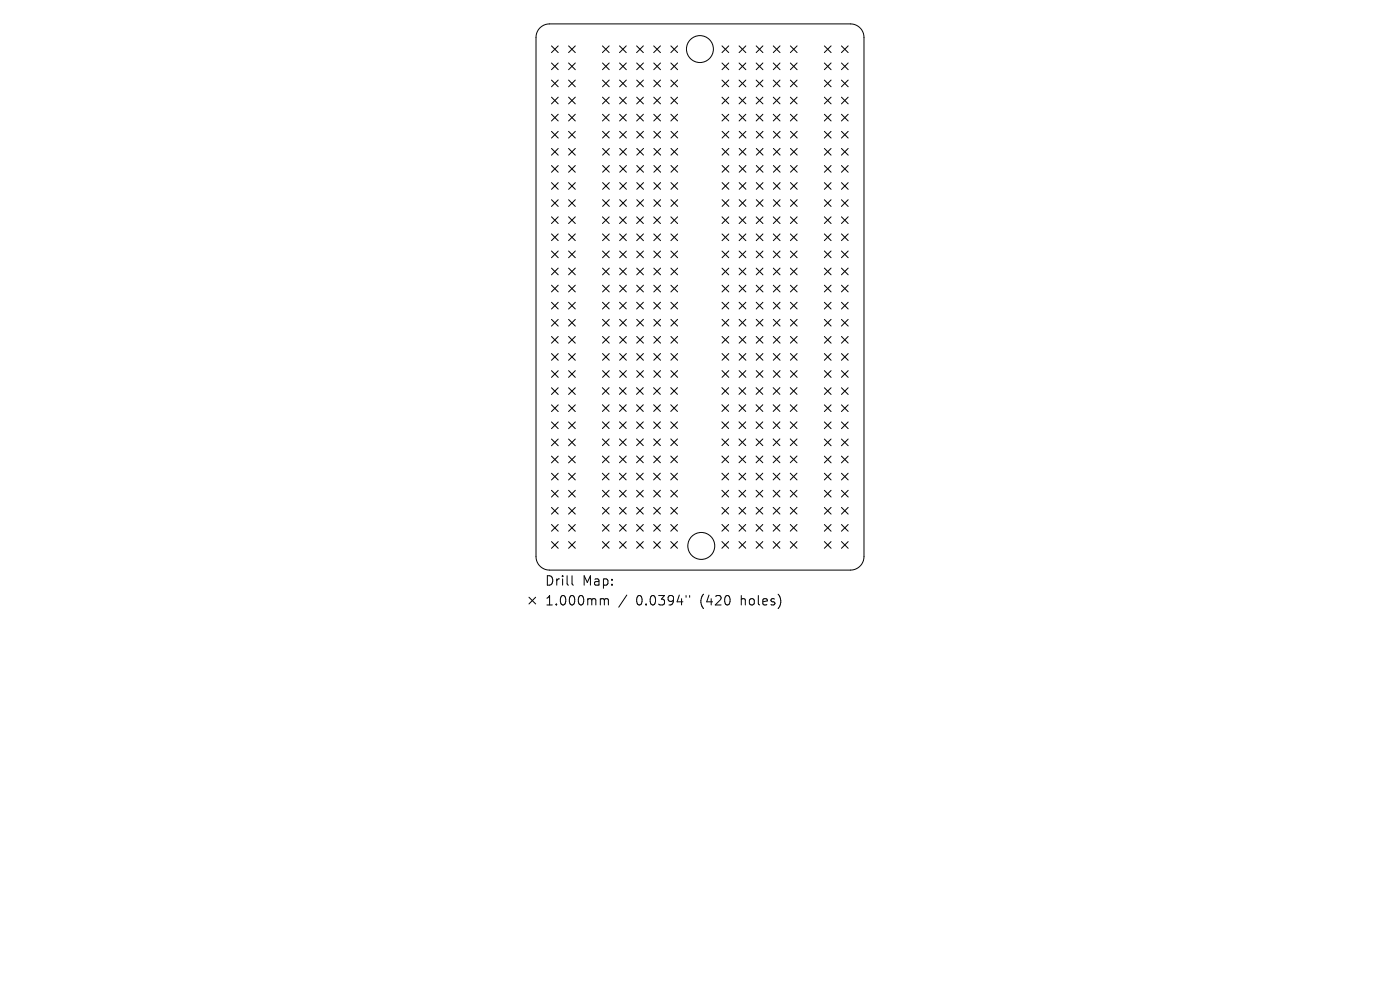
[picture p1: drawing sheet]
<svg xmlns="http://www.w3.org/2000/svg" width="297mm" height="210mm" viewBox="0 0 297 210" stroke-linecap="round" stroke-linejoin="round" font-family="sans-serif">
<defs><g id="words">
<g font-size="2.8">
<text x="115.6" y="124.5">Drill</text>
<text x="123.5" y="124.5">Map:</text>
<text x="115.6" y="128.7">1.000mm</text>
<text x="134.9" y="128.7">0.0394&quot;</text>
<text x="148.5" y="128.7">(420</text>
<text x="157.2" y="128.7">holes)</text>
</g>
</g></defs>
<g fill="none" stroke="#000" stroke-width=".21">
<path d="M114.4 6.1l1-.8 1.2-.2h63.8a2.86 2.86 0 0 1 2.9 2.8v110.2a2.86 2.86 0 0 1-2.9 2.8h-63.8a2.86 2.86 0 0 1-2.9-2.8v-110.2l.1-.8zM117 9.7l1.4 1.5M117 13.4l1.4 1.4M117 17l1.4 1.4M118.4 9.7l-1.4 1.5M118.4 13.4l-1.4 1.4M118.4 17l-1.4 1.4M120.6 13.4l1.4 1.4M120.6 17l1.4 1.4M120.6 9.7l1.4 1.5M122 9.7l-1.4 1.5M122 13.4l-1.4 1.4"/>
<path d="M122 17l-1.4 1.4M127.8 9.7l1.4 1.5M127.8 13.4l1.4 1.4M127.8 17l1.4 1.4M129.2 9.7l-1.4 1.5M129.2 13.4l-1.4 1.4M129.2 17l-1.4 1.4M131.4 9.7l1.5 1.5M131.4 13.4l1.5 1.4M131.4 17l1.5 1.4M132.9 9.7l-1.5 1.5M132.9 13.4l-1.5 1.4"/>
<path d="M132.9 17l-1.5 1.4M135.1 9.7l1.4 1.5M135.1 13.4l1.4 1.4M135.1 17l1.4 1.4M136.5 9.7l-1.4 1.5M136.5 17l-1.4 1.4M136.5 13.4l-1.4 1.4M138.7 9.7l1.4 1.5M138.7 17l1.4 1.4M138.7 13.4l1.4 1.4M140.1 9.7l-1.4 1.5M140.1 13.4l-1.4 1.4"/>
<path d="M140.1 17l-1.4 1.4M142.3 17l1.4 1.4M142.3 13.4l1.4 1.4M142.3 9.7l1.4 1.5M143.7 9.7l-1.4 1.5M143.7 13.4l-1.4 1.4M143.7 17l-1.4 1.4M153.2 9.7l1.4 1.5M153.2 13.4l1.4 1.4M153.2 17l1.4 1.4M154.6 13.4l-1.4 1.4M154.6 17l-1.4 1.4"/>
<path d="M154.6 9.7l-1.4 1.5M156.8 13.4l1.4 1.4M156.8 17l1.4 1.4M156.8 9.7l1.4 1.5M158.2 9.7l-1.4 1.5M158.2 13.4l-1.4 1.4M158.2 17l-1.4 1.4M160.4 17l1.4 1.4M160.4 9.7l1.4 1.5M160.4 13.4l1.4 1.4M161.8 17l-1.4 1.4M161.8 9.7l-1.4 1.5"/>
<path d="M161.8 13.4l-1.4 1.4M164 13.4l1.5 1.4M164 17l1.5 1.4M164 9.7l1.5 1.5M165.5 13.4l-1.5 1.4M165.5 17l-1.5 1.4M165.5 9.7l-1.5 1.5M167.7 17l1.4 1.4M167.7 13.4l1.4 1.4M167.7 9.7l1.4 1.5M169.1 9.7l-1.4 1.5M169.1 13.4l-1.4 1.4"/>
<path d="M169.1 17l-1.4 1.4M174.9 17l1.4 1.4M174.9 9.7l1.4 1.5M174.9 13.4l1.4 1.4M176.3 17l-1.4 1.4M176.3 9.7l-1.4 1.5M176.3 13.4l-1.4 1.4M178.5 13.4l1.4 1.4M178.5 17l1.4 1.4M178.5 9.7l1.4 1.5M179.9 13.4l-1.4 1.4M179.9 17l-1.4 1.4"/>
<path d="M179.9 9.7l-1.4 1.5M117 20.6l1.4 1.4M117 24.2l1.4 1.5M117 27.9l1.4 1.4M117 31.5l1.4 1.4M117 35.1l1.4 1.4M117 38.7l1.4 1.5M118.4 20.6l-1.4 1.4M118.4 24.2l-1.4 1.5M118.4 27.9l-1.4 1.4M118.4 31.5l-1.4 1.4M118.4 35.1l-1.4 1.4"/>
<path d="M118.4 38.7l-1.4 1.5M120.6 20.6l1.4 1.4M120.6 24.2l1.4 1.5M120.6 27.9l1.4 1.4M120.6 35.1l1.4 1.4M120.6 38.7l1.4 1.5M120.6 31.5l1.4 1.4M122 20.6l-1.4 1.4M122 24.2l-1.4 1.5M122 27.9l-1.4 1.4M122 31.5l-1.4 1.4M122 35.1l-1.4 1.4"/>
<path d="M122 38.7l-1.4 1.5M127.8 20.6l1.4 1.4M127.8 24.2l1.4 1.5M127.8 27.9l1.5 1.4M127.8 31.5l1.5 1.4M127.8 38.7l1.5 1.5M127.8 35.1l1.5 1.4M129.2 24.2l-1.4 1.5M129.2 20.6l-1.4 1.4M129.3 27.9l-1.5 1.4M129.3 35.1l-1.5 1.4M129.3 31.5l-1.5 1.4"/>
<path d="M129.3 38.7l-1.5 1.5M131.4 20.6l1.5 1.4M131.4 24.2l1.5 1.5M131.4 27.9l1.5 1.4M131.5 35.1l1.4 1.4M131.5 31.5l1.4 1.4M131.5 38.7l1.4 1.5M132.9 20.6l-1.5 1.4M132.9 24.2l-1.5 1.5M132.9 27.9l-1.5 1.4M132.9 31.5l-1.4 1.4M132.9 35.1l-1.4 1.4"/>
<path d="M132.9 38.7l-1.4 1.5M135.1 20.6l1.4 1.4M135.1 24.2l1.4 1.5M135.1 27.9l1.4 1.4M135.1 31.5l1.4 1.4M135.1 35.1l1.4 1.4M135.1 38.7l1.4 1.5M136.5 20.6l-1.4 1.4M136.5 24.2l-1.4 1.5M136.5 27.9l-1.4 1.4M136.5 38.7l-1.4 1.5M136.5 31.5l-1.4 1.4"/>
<path d="M136.5 35.1l-1.4 1.4M138.7 24.2l1.4 1.5M138.7 20.6l1.4 1.4M138.7 27.9l1.4 1.4M138.7 35.1l1.4 1.4M138.7 38.7l1.4 1.5M138.7 31.5l1.4 1.4M140.1 24.2l-1.4 1.5M140.1 20.6l-1.4 1.4M140.1 27.9l-1.4 1.4M140.1 35.1l-1.4 1.4M140.1 38.7l-1.4 1.5"/>
<path d="M140.1 31.5l-1.4 1.4M142.3 20.6l1.4 1.4M142.3 24.2l1.4 1.5M142.3 27.9l1.5 1.4M142.3 31.5l1.5 1.4M142.3 38.7l1.5 1.5M142.3 35.1l1.5 1.4M143.7 20.6l-1.4 1.4M143.7 24.2l-1.4 1.5M143.8 31.5l-1.5 1.4M143.8 35.1l-1.5 1.4M143.8 38.7l-1.5 1.5"/>
<path d="M143.8 27.9l-1.5 1.4M153.2 24.2l1.4 1.5M153.2 20.6l1.4 1.4M153.2 27.9l1.4 1.4M153.2 35.1l1.4 1.4M153.2 31.5l1.4 1.4M153.2 38.7l1.4 1.5M154.6 24.2l-1.4 1.5M154.6 20.6l-1.4 1.4M154.6 31.5l-1.4 1.4M154.6 38.7l-1.4 1.5M154.6 27.9l-1.4 1.4"/>
<path d="M154.6 35.1l-1.4 1.4M156.8 20.6l1.4 1.4M156.8 24.2l1.4 1.5M156.8 31.5l1.4 1.4M156.8 38.7l1.4 1.5M156.8 27.9l1.4 1.4M156.8 35.1l1.4 1.4M158.2 20.6l-1.4 1.4M158.2 24.2l-1.4 1.5M158.2 27.9l-1.4 1.4M158.2 38.7l-1.4 1.5M158.2 35.1l-1.4 1.4"/>
<path d="M158.2 31.5l-1.4 1.4M160.4 20.6l1.4 1.4M160.4 24.2l1.4 1.5M160.4 31.5l1.5 1.4M160.4 27.9l1.5 1.4M160.4 38.7l1.5 1.5M160.4 35.1l1.5 1.4M161.8 20.6l-1.4 1.4M161.8 24.2l-1.4 1.5M161.9 35.1l-1.5 1.4M161.9 31.5l-1.5 1.4M161.9 27.9l-1.5 1.4"/>
<path d="M161.9 38.7l-1.5 1.5M164 20.6l1.5 1.4M164 24.2l1.5 1.5M164.1 35.1l1.4 1.4M164.1 27.9l1.4 1.4M164.1 31.5l1.4 1.4M164.1 38.7l1.4 1.5M165.5 24.2l-1.5 1.5M165.5 20.6l-1.5 1.4M165.5 31.5l-1.4 1.4M165.5 27.9l-1.4 1.4M165.5 35.1l-1.4 1.4"/>
<path d="M165.5 38.7l-1.4 1.5M167.7 24.2l1.4 1.5M167.7 20.6l1.4 1.4M167.7 38.7l1.4 1.5M167.7 27.9l1.4 1.4M167.7 31.5l1.4 1.4M167.7 35.1l1.4 1.4M169.1 24.2l-1.4 1.5M169.1 20.6l-1.4 1.4M169.1 27.9l-1.4 1.4M169.1 38.7l-1.4 1.5M169.1 31.5l-1.4 1.4"/>
<path d="M169.1 35.1l-1.4 1.4M174.9 35.1l1.4 1.4M174.9 20.6l1.4 1.4M174.9 24.2l1.4 1.5M174.9 27.9l1.4 1.4M174.9 31.5l1.4 1.4M174.9 38.7l1.4 1.5M176.3 35.1l-1.4 1.4M176.3 38.7l-1.4 1.5M176.3 27.9l-1.4 1.4M176.3 20.6l-1.4 1.4M176.3 24.2l-1.4 1.5"/>
<path d="M176.3 31.5l-1.4 1.4M178.5 24.2l1.4 1.5M178.5 27.9l1.4 1.4M178.5 31.5l1.4 1.4M178.5 35.1l1.4 1.4M178.5 20.6l1.4 1.4M178.5 38.7l1.4 1.5M179.9 31.5l-1.4 1.4M179.9 35.1l-1.4 1.4M179.9 38.7l-1.4 1.5M179.9 24.2l-1.4 1.5M179.9 20.6l-1.4 1.4"/>
<path d="M179.9 27.9l-1.4 1.4M117 42.4l1.4 1.4M117 46l1.4 1.4M117 49.6l1.4 1.4M117 53.2l1.4 1.5M117 56.9l1.4 1.4M118.4 42.4l-1.4 1.4M118.4 46l-1.4 1.4M118.4 49.6l-1.4 1.4M118.4 53.2l-1.4 1.5M118.4 56.9l-1.4 1.4M120.6 42.4l1.4 1.4"/>
<path d="M120.6 46l1.4 1.4M120.6 53.2l1.4 1.5M120.6 56.9l1.4 1.4M120.6 49.6l1.4 1.4M122 42.4l-1.4 1.4M122 46l-1.4 1.4M122 49.6l-1.4 1.4M122 53.2l-1.4 1.5M122 56.9l-1.4 1.4M127.8 46l1.4 1.4M127.8 49.6l1.5 1.5M127.8 53.3l1.5 1.4"/>
<path d="M127.8 56.9l1.5 1.4M127.8 42.4l1.5 1.4M129.2 46l-1.4 1.4M129.3 56.9l-1.5 1.4M129.3 49.6l-1.5 1.5M129.3 53.3l-1.5 1.4M129.3 42.4l-1.5 1.4M131.4 46l1.5 1.4M131.4 53.3l1.5 1.4M131.4 56.9l1.5 1.4M131.4 49.6l1.5 1.5M131.5 42.4l1.4 1.4"/>
<path d="M132.9 46l-1.5 1.4M132.9 53.3l-1.5 1.4M132.9 49.6l-1.5 1.5M132.9 56.9l-1.5 1.4M132.9 42.4l-1.4 1.4M135.1 46l1.4 1.4M135.1 53.3l1.4 1.4M135.1 56.9l1.4 1.4M135.1 49.6l1.4 1.5M135.1 42.4l1.4 1.4M136.5 46l-1.4 1.4M136.5 49.6l-1.4 1.5"/>
<path d="M136.5 56.9l-1.4 1.4M136.5 53.3l-1.4 1.4M136.5 42.4l-1.4 1.4M138.7 46l1.4 1.4M138.7 56.9l1.4 1.4M138.7 53.3l1.4 1.4M138.7 49.6l1.4 1.5M138.7 42.4l1.4 1.4M140.1 46l-1.4 1.4M140.1 56.9l-1.4 1.4M140.1 53.3l-1.4 1.4M140.1 49.6l-1.4 1.5"/>
<path d="M140.1 42.4l-1.4 1.4M142.3 56.9l1.5 1.4M142.3 53.3l1.5 1.4M142.3 46l1.5 1.4M142.3 49.6l1.5 1.5M142.3 42.4l1.5 1.4M143.8 53.3l-1.5 1.4M143.8 49.6l-1.5 1.5M143.8 46l-1.5 1.4M143.8 56.9l-1.5 1.4M143.8 42.4l-1.5 1.4M153.2 46l1.4 1.4"/>
<path d="M153.2 49.6l1.4 1.5M153.2 53.3l1.4 1.4M153.2 56.9l1.4 1.4M153.2 42.4l1.4 1.4M154.6 53.3l-1.4 1.4M154.6 46l-1.4 1.4M154.6 49.6l-1.4 1.5M154.6 56.9l-1.4 1.4M154.6 42.4l-1.4 1.4M156.8 49.6l1.4 1.5M156.8 53.3l1.4 1.4M156.8 56.9l1.4 1.4"/>
<path d="M156.8 46l1.4 1.4M156.8 42.4l1.4 1.4M158.2 49.6l-1.4 1.5M158.2 56.9l-1.4 1.4M158.2 46l-1.4 1.4M158.2 53.3l-1.4 1.4M158.2 42.4l-1.4 1.4M160.4 53.3l1.5 1.4M160.4 56.9l1.5 1.4M160.4 46l1.5 1.4M160.4 49.6l1.5 1.5M160.4 42.4l1.5 1.4"/>
<path d="M161.9 46l-1.5 1.4M161.9 56.9l-1.5 1.4M161.9 53.3l-1.5 1.4M161.9 49.6l-1.5 1.5M161.9 42.4l-1.5 1.4M164.1 56.9l1.4 1.4M164.1 49.6l1.4 1.5M164.1 53.3l1.4 1.4M164.1 46l1.4 1.4M164.1 42.4l1.4 1.4M165.5 53.3l-1.4 1.4M165.5 49.6l-1.4 1.5"/>
<path d="M165.5 46l-1.4 1.4M165.5 56.9l-1.4 1.4M165.5 42.4l-1.4 1.4M167.7 56.9l1.4 1.4M167.7 49.6l1.4 1.5M167.7 46l1.4 1.4M167.7 53.3l1.4 1.4M167.7 42.4l1.4 1.4M169.1 49.6l-1.4 1.5M169.1 46l-1.4 1.4M169.1 56.9l-1.4 1.4M169.1 53.3l-1.4 1.4"/>
<path d="M169.1 42.4l-1.4 1.4M174.9 42.4l1.4 1.4M174.9 46l1.4 1.4M174.9 49.6l1.4 1.4M174.9 53.2l1.4 1.5M174.9 56.9l1.4 1.4M176.3 53.2l-1.4 1.5M176.3 42.4l-1.4 1.4M176.3 46l-1.4 1.4M176.3 49.6l-1.4 1.4M176.3 56.9l-1.4 1.4M178.5 42.4l1.4 1.4"/>
<path d="M178.5 46l1.4 1.4M178.5 49.6l1.4 1.4M178.5 53.2l1.4 1.5M178.5 56.9l1.4 1.4M179.9 49.6l-1.4 1.4M179.9 42.4l-1.4 1.4M179.9 46l-1.4 1.4M179.9 56.9l-1.4 1.4M179.9 53.2l-1.4 1.5M117 60.5l1.4 1.4M117 64.1l1.4 1.5M117 67.7l1.4 1.5"/>
<path d="M117 71.4l1.4 1.4M117 75l1.4 1.4M117 78.6l1.4 1.5M118.4 60.5l-1.4 1.4M118.4 64.1l-1.4 1.5M118.4 67.7l-1.4 1.5M118.4 71.4l-1.4 1.4M118.4 75l-1.4 1.4M118.4 78.6l-1.4 1.5M120.6 60.5l1.4 1.4M120.6 64.1l1.4 1.5M120.6 71.4l1.4 1.4"/>
<path d="M120.6 75l1.4 1.4M120.6 78.6l1.4 1.5M120.6 67.7l1.4 1.5M122 60.5l-1.4 1.4M122 64.1l-1.4 1.5M122 67.7l-1.4 1.5M122 71.4l-1.4 1.4M122 75l-1.4 1.4M122 78.6l-1.4 1.5M127.8 64.1l1.4 1.4M127.8 75l1.5 1.4M127.8 60.5l1.5 1.4"/>
<path d="M127.8 67.7l1.5 1.5M127.8 71.4l1.5 1.4M127.8 78.6l1.5 1.4M129.2 64.1l-1.4 1.4M129.3 67.7l-1.5 1.5M129.3 78.6l-1.5 1.4M129.3 60.5l-1.5 1.4M129.3 71.4l-1.5 1.4M129.3 75l-1.5 1.4M131.4 64.1l1.5 1.4M131.4 67.7l1.5 1.5M131.4 60.5l1.5 1.4"/>
<path d="M131.4 71.4l1.5 1.4M131.4 75l1.5 1.4M131.4 78.6l1.5 1.4M132.9 64.1l-1.5 1.4M132.9 75l-1.5 1.4M132.9 60.5l-1.5 1.4M132.9 67.7l-1.5 1.5M132.9 71.4l-1.5 1.4M132.9 78.6l-1.5 1.4M135.1 64.1l1.4 1.4M135.1 71.4l1.4 1.4M135.1 60.5l1.4 1.4"/>
<path d="M135.1 67.7l1.4 1.5M135.1 75l1.4 1.4M135.1 78.6l1.4 1.4M136.5 64.1l-1.4 1.4M136.5 60.5l-1.4 1.4M136.5 71.4l-1.4 1.4M136.5 78.6l-1.4 1.4M136.5 67.7l-1.4 1.5M136.5 75l-1.4 1.4M138.7 64.1l1.4 1.4M138.7 60.5l1.4 1.4M138.7 67.7l1.4 1.5"/>
<path d="M138.7 71.4l1.4 1.4M138.7 78.6l1.4 1.4M138.7 75l1.4 1.4M140.1 64.1l-1.4 1.4M140.1 67.7l-1.4 1.5M140.1 78.6l-1.4 1.4M140.1 75l-1.4 1.4M140.1 60.5l-1.4 1.4M140.1 71.4l-1.4 1.4M142.3 60.5l1.5 1.4M142.3 64.1l1.5 1.4M142.3 71.4l1.5 1.4"/>
<path d="M142.3 75l1.5 1.4M142.3 67.7l1.5 1.5M142.3 78.6l1.5 1.4M143.8 64.1l-1.5 1.4M143.8 75l-1.5 1.4M143.8 71.4l-1.5 1.4M143.8 60.5l-1.5 1.4M143.8 67.7l-1.5 1.5M143.8 78.6l-1.5 1.4M153.2 71.4l1.4 1.4M153.2 60.5l1.4 1.4M153.2 78.6l1.4 1.4"/>
<path d="M153.2 64.1l1.4 1.4M153.2 67.7l1.4 1.5M153.2 75l1.4 1.4M154.6 75l-1.4 1.4M154.6 60.5l-1.4 1.4M154.6 64.1l-1.4 1.4M154.6 71.4l-1.4 1.4M154.6 78.6l-1.4 1.4M154.6 67.7l-1.4 1.5M156.8 64.1l1.4 1.4M156.8 60.5l1.4 1.4M156.8 67.7l1.4 1.5"/>
<path d="M156.8 71.4l1.4 1.4M156.8 78.6l1.4 1.4M156.8 75l1.4 1.4M158.2 60.5l-1.4 1.4M158.2 71.4l-1.4 1.4M158.2 67.7l-1.4 1.5M158.2 75l-1.4 1.4M158.2 78.6l-1.4 1.4M158.2 64.1l-1.4 1.4M160.4 60.5l1.5 1.4M160.4 64.1l1.5 1.4M160.4 71.4l1.5 1.4"/>
<path d="M160.4 75l1.5 1.4M160.4 78.6l1.5 1.4M160.4 67.7l1.5 1.5M161.9 67.7l-1.5 1.5M161.9 64.1l-1.5 1.4M161.9 71.4l-1.5 1.4M161.9 75l-1.5 1.4M161.9 78.6l-1.5 1.4M161.9 60.5l-1.5 1.4M164.1 64.1l1.4 1.4M164.1 67.7l1.4 1.5M164.1 75l1.4 1.4"/>
<path d="M164.1 78.6l1.4 1.4M164.1 71.4l1.4 1.4M164.1 60.5l1.4 1.4M165.5 64.1l-1.4 1.4M165.5 60.5l-1.4 1.4M165.5 67.7l-1.4 1.5M165.5 71.4l-1.4 1.4M165.5 75l-1.4 1.4M165.5 78.6l-1.4 1.4M167.7 60.5l1.4 1.4M167.7 67.7l1.4 1.5M167.7 71.4l1.4 1.4"/>
<path d="M167.7 78.6l1.4 1.4M167.7 75l1.4 1.4M167.7 64.1l1.4 1.4M169.1 60.5l-1.4 1.4M169.1 64.1l-1.4 1.4M169.1 67.7l-1.4 1.5M169.1 71.4l-1.4 1.4M169.1 75l-1.4 1.4M169.1 78.6l-1.4 1.4M174.9 60.5l1.4 1.4M174.9 64.1l1.4 1.5M174.9 67.7l1.4 1.5"/>
<path d="M174.9 71.4l1.4 1.4M174.9 75l1.4 1.4M174.9 78.6l1.4 1.5M176.3 60.5l-1.4 1.4M176.3 64.1l-1.4 1.5M176.3 71.4l-1.4 1.4M176.3 75l-1.4 1.4M176.3 67.7l-1.4 1.5M176.3 78.6l-1.4 1.5M178.5 64.1l1.4 1.5M178.5 60.5l1.4 1.4M178.5 67.7l1.4 1.5"/>
<path d="M178.5 71.4l1.4 1.4M178.5 75l1.4 1.4M178.5 78.6l1.4 1.5M179.9 60.5l-1.4 1.4M179.9 67.7l-1.4 1.5M179.9 71.4l-1.4 1.4M179.9 78.6l-1.4 1.5M179.9 64.1l-1.4 1.5M179.9 75l-1.4 1.4M117 82.3l1.4 1.4M117 85.9l1.4 1.4M117 89.5l1.4 1.4"/>
<path d="M117 93.1l1.4 1.5M117 96.8l1.4 1.4M118.4 82.3l-1.4 1.4M118.4 85.9l-1.4 1.4M118.4 89.5l-1.4 1.4M118.4 93.1l-1.4 1.5M118.4 96.8l-1.4 1.4M120.6 82.3l1.4 1.4M120.6 85.9l1.4 1.4M120.6 89.5l1.4 1.4M120.6 96.8l1.4 1.4M120.6 93.1l1.4 1.5"/>
<path d="M122 82.3l-1.4 1.4M122 85.9l-1.4 1.4M122 89.5l-1.4 1.4M122 93.1l-1.4 1.5M122 96.8l-1.4 1.4M127.8 82.2l1.4 1.5M127.8 85.9l1.4 1.4M127.8 89.5l1.4 1.4M127.8 93.1l1.4 1.4M127.8 96.7l1.4 1.5M129.2 82.2l-1.4 1.5M129.2 85.9l-1.4 1.4"/>
<path d="M129.2 89.5l-1.4 1.4M129.2 93.1l-1.4 1.4M129.2 96.7l-1.4 1.5M131.4 82.2l1.4 1.5M131.4 85.9l1.4 1.4M131.4 89.5l1.4 1.4M131.4 93.1l1.4 1.4M131.4 96.7l1.4 1.5M132.8 82.2l-1.4 1.5M132.8 96.7l-1.4 1.5M132.8 85.9l-1.4 1.4M132.8 89.5l-1.4 1.4"/>
<path d="M132.8 93.1l-1.4 1.4M135 82.2l1.5 1.5M135 89.5l1.5 1.4M135 93.1l1.5 1.4M135 85.9l1.5 1.4M135 96.7l1.5 1.5M136.5 82.2l-1.5 1.5M136.5 93.1l-1.5 1.4M136.5 85.9l-1.5 1.4M136.5 89.5l-1.5 1.4M136.5 96.7l-1.5 1.5M138.7 82.2l1.4 1.5"/>
<path d="M138.7 93.1l1.4 1.4M138.7 96.7l1.4 1.5M138.7 89.5l1.4 1.4M138.7 85.9l1.4 1.4M140.1 82.2l-1.4 1.5M140.1 89.5l-1.4 1.4M140.1 85.9l-1.4 1.4M140.1 96.7l-1.4 1.5M140.1 93.1l-1.4 1.4M142.3 96.7l1.4 1.5M142.3 82.2l1.4 1.5M142.3 89.5l1.4 1.4"/>
<path d="M142.3 85.9l1.4 1.4M142.3 93.1l1.4 1.4M143.7 85.9l-1.4 1.4M143.7 82.2l-1.4 1.5M143.7 93.1l-1.4 1.4M143.7 96.7l-1.4 1.5M143.7 89.5l-1.4 1.4M153.1 82.2l1.5 1.5M153.1 85.9l1.5 1.4M153.1 89.5l1.5 1.4M153.1 93.1l1.5 1.4M153.1 96.7l1.5 1.5"/>
<path d="M154.6 85.9l-1.5 1.4M154.6 96.7l-1.5 1.5M154.6 82.2l-1.5 1.5M154.6 89.5l-1.5 1.4M154.6 93.1l-1.5 1.4M156.8 85.9l1.4 1.4M156.8 89.5l1.4 1.4M156.8 93.1l1.4 1.4M156.8 96.7l1.4 1.5M156.8 82.2l1.4 1.5M158.2 82.2l-1.4 1.5M158.2 93.1l-1.4 1.4"/>
<path d="M158.2 85.9l-1.4 1.4M158.2 89.5l-1.4 1.4M158.2 96.7l-1.4 1.5M160.4 89.5l1.4 1.4M160.4 96.7l1.4 1.5M160.4 82.2l1.4 1.5M160.4 85.9l1.4 1.4M160.4 93.1l1.4 1.4M161.8 89.5l-1.4 1.4M161.8 82.2l-1.4 1.5M161.8 85.9l-1.4 1.4M161.8 93.1l-1.4 1.4"/>
<path d="M161.8 96.7l-1.4 1.5M164 93.1l1.5 1.4M164 89.5l1.5 1.4M164 82.2l1.5 1.5M164 96.7l1.5 1.5M164 85.9l1.5 1.4M165.5 85.9l-1.5 1.4M165.5 82.2l-1.5 1.5M165.5 89.5l-1.5 1.4M165.5 96.7l-1.5 1.5M165.5 93.1l-1.5 1.4M167.7 96.7l1.4 1.5"/>
<path d="M167.7 93.1l1.4 1.4M167.7 85.9l1.4 1.4M167.7 89.5l1.4 1.4M167.7 82.2l1.4 1.5M169.1 82.2l-1.4 1.5M169.1 89.5l-1.4 1.4M169.1 85.9l-1.4 1.4M169.1 93.1l-1.4 1.4M169.1 96.7l-1.4 1.5M174.9 96.8l1.4 1.4M174.9 82.3l1.4 1.4M174.9 85.9l1.4 1.4"/>
<path d="M174.9 89.5l1.4 1.4M174.9 93.1l1.4 1.5M176.3 82.3l-1.4 1.4M176.3 85.9l-1.4 1.4M176.3 89.5l-1.4 1.4M176.3 93.1l-1.4 1.5M176.3 96.8l-1.4 1.4M178.5 85.9l1.4 1.4M178.5 89.5l1.4 1.4M178.5 93.1l1.4 1.5M178.5 96.8l1.4 1.4M178.5 82.3l1.4 1.4"/>
<path d="M179.9 82.3l-1.4 1.4M179.9 85.9l-1.4 1.4M179.9 89.5l-1.4 1.4M179.9 93.1l-1.4 1.5M179.9 96.8l-1.4 1.4M117 100.4l1.4 1.4M117 104l1.4 1.4M117 107.6l1.4 1.5M117 111.3l1.4 1.4M117 114.9l1.4 1.4M118.4 100.4l-1.4 1.4M118.4 104l-1.4 1.4"/>
<path d="M118.4 107.6l-1.4 1.5M118.4 111.3l-1.4 1.4M118.4 114.9l-1.4 1.4M120.6 100.4l1.4 1.4M120.6 104l1.4 1.4M120.6 107.6l1.4 1.5M120.6 114.9l1.4 1.4M120.6 111.3l1.4 1.4M122 100.4l-1.4 1.4M122 104l-1.4 1.4M122 107.6l-1.4 1.5M122 111.3l-1.4 1.4"/>
<path d="M122 114.9l-1.4 1.4M127.8 100.4l1.4 1.4M127.8 104l1.4 1.4M127.8 107.6l1.4 1.5M127.8 111.3l1.4 1.4M127.8 114.9l1.4 1.4M129.2 100.4l-1.4 1.4M129.2 104l-1.4 1.4M129.2 107.6l-1.4 1.5M129.2 111.3l-1.4 1.4M129.2 114.9l-1.4 1.4M131.4 100.4l1.4 1.4"/>
<path d="M131.4 104l1.4 1.4M131.4 107.6l1.4 1.5M131.4 111.3l1.4 1.4M131.4 114.9l1.4 1.4M132.8 100.4l-1.4 1.4M132.8 104l-1.4 1.4M132.8 107.6l-1.4 1.5M132.8 111.3l-1.4 1.4M132.8 114.9l-1.4 1.4M135 100.4l1.5 1.4M135 107.6l1.5 1.5M135 111.3l1.5 1.4"/>
<path d="M135 114.9l1.5 1.4M135 104l1.5 1.4M136.5 100.4l-1.5 1.4M136.5 104l-1.5 1.4M136.5 107.6l-1.5 1.5M136.5 111.3l-1.5 1.4M136.5 114.9l-1.5 1.4M138.7 100.4l1.4 1.4M138.7 111.3l1.4 1.4M138.7 104l1.4 1.4M138.7 107.6l1.4 1.5M138.7 114.9l1.4 1.4"/>
<path d="M140.1 100.4l-1.4 1.4M140.1 104l-1.4 1.4M140.1 107.6l-1.4 1.5M140.1 111.3l-1.4 1.4M140.1 114.9l-1.4 1.4M142.3 114.9l1.4 1.4M142.3 107.6l1.4 1.5M142.3 111.3l1.4 1.4M142.3 104l1.4 1.4M142.3 100.4l1.4 1.4M143.7 100.4l-1.4 1.4M143.7 104l-1.4 1.4"/>
<path d="M143.7 107.6l-1.4 1.5M143.7 111.3l-1.4 1.4M143.7 114.9l-1.4 1.4M153.1 111.3l1.5 1.4M153.1 100.4l1.5 1.4M153.1 104l1.5 1.4M153.1 107.6l1.5 1.5M153.1 114.9l1.5 1.4M154.6 104l-1.5 1.4M154.6 100.4l-1.5 1.4M154.6 107.6l-1.5 1.5M154.6 111.3l-1.5 1.4"/>
<path d="M154.6 114.9l-1.5 1.4M156.8 100.4l1.4 1.4M156.8 104l1.4 1.4M156.8 107.6l1.4 1.5M156.8 111.3l1.4 1.4M156.8 114.9l1.4 1.4M158.2 100.4l-1.4 1.4M158.2 104l-1.4 1.4M158.2 107.6l-1.4 1.5M158.2 111.3l-1.4 1.4M158.2 114.9l-1.4 1.4M160.4 104l1.4 1.4"/>
<path d="M160.4 107.6l1.4 1.5M160.4 111.3l1.4 1.4M160.4 114.9l1.4 1.4M160.4 100.4l1.4 1.4M161.8 100.4l-1.4 1.4M161.8 104l-1.4 1.4M161.8 107.6l-1.4 1.5M161.8 111.3l-1.4 1.4M161.8 114.9l-1.4 1.4M164 100.4l1.5 1.4M164 107.6l1.5 1.5M164 114.9l1.5 1.4"/>
<path d="M164 104l1.5 1.4M164 111.3l1.5 1.4M165.5 100.4l-1.5 1.4M165.5 104l-1.5 1.4M165.5 107.6l-1.5 1.5M165.5 111.3l-1.5 1.4M165.5 114.9l-1.5 1.4M167.7 104l1.4 1.4M167.7 111.3l1.4 1.4M167.7 100.4l1.4 1.4M167.7 107.6l1.4 1.5M167.7 114.9l1.4 1.4"/>
<path d="M169.1 100.4l-1.4 1.4M169.1 104l-1.4 1.4M169.1 107.6l-1.4 1.5M169.1 111.3l-1.4 1.4M169.1 114.9l-1.4 1.4M174.9 100.4l1.4 1.4M174.9 104l1.4 1.4M174.9 107.6l1.4 1.5M174.9 111.3l1.4 1.4M174.9 114.9l1.4 1.4M176.3 100.4l-1.4 1.4M176.3 104l-1.4 1.4"/>
<path d="M176.3 107.6l-1.4 1.5M176.3 111.3l-1.4 1.4M176.3 114.9l-1.4 1.4M178.5 104l1.4 1.4M178.5 107.6l1.4 1.5M178.5 111.3l1.4 1.4M178.5 114.9l1.4 1.4M178.5 100.4l1.4 1.4M179.9 100.4l-1.4 1.4M179.9 104l-1.4 1.4M179.9 107.6l-1.4 1.5M179.9 111.3l-1.4 1.4"/>
<path d="M179.9 114.9l-1.4 1.4M112.2 126.7l1.4 1.4M113.6 126.7l-1.4 1.4M121.4 122.1v1.7l.2 .3M127.9 127l.3 .3M128.2 127.3v1M128.2 127.3l.3-.3 .5 .1 .1 1.2M133 126.2l-1.7 2.6M145.5 126.3v.4M146.3 126.3v.4M165.5 126.9v1.3"/>
<circle cx="148.5" cy="10.4" r="2.86"/>
<circle cx="148.8" cy="115.8" r="2.86"/>
</g>
<use href="#words"/>
</svg>
